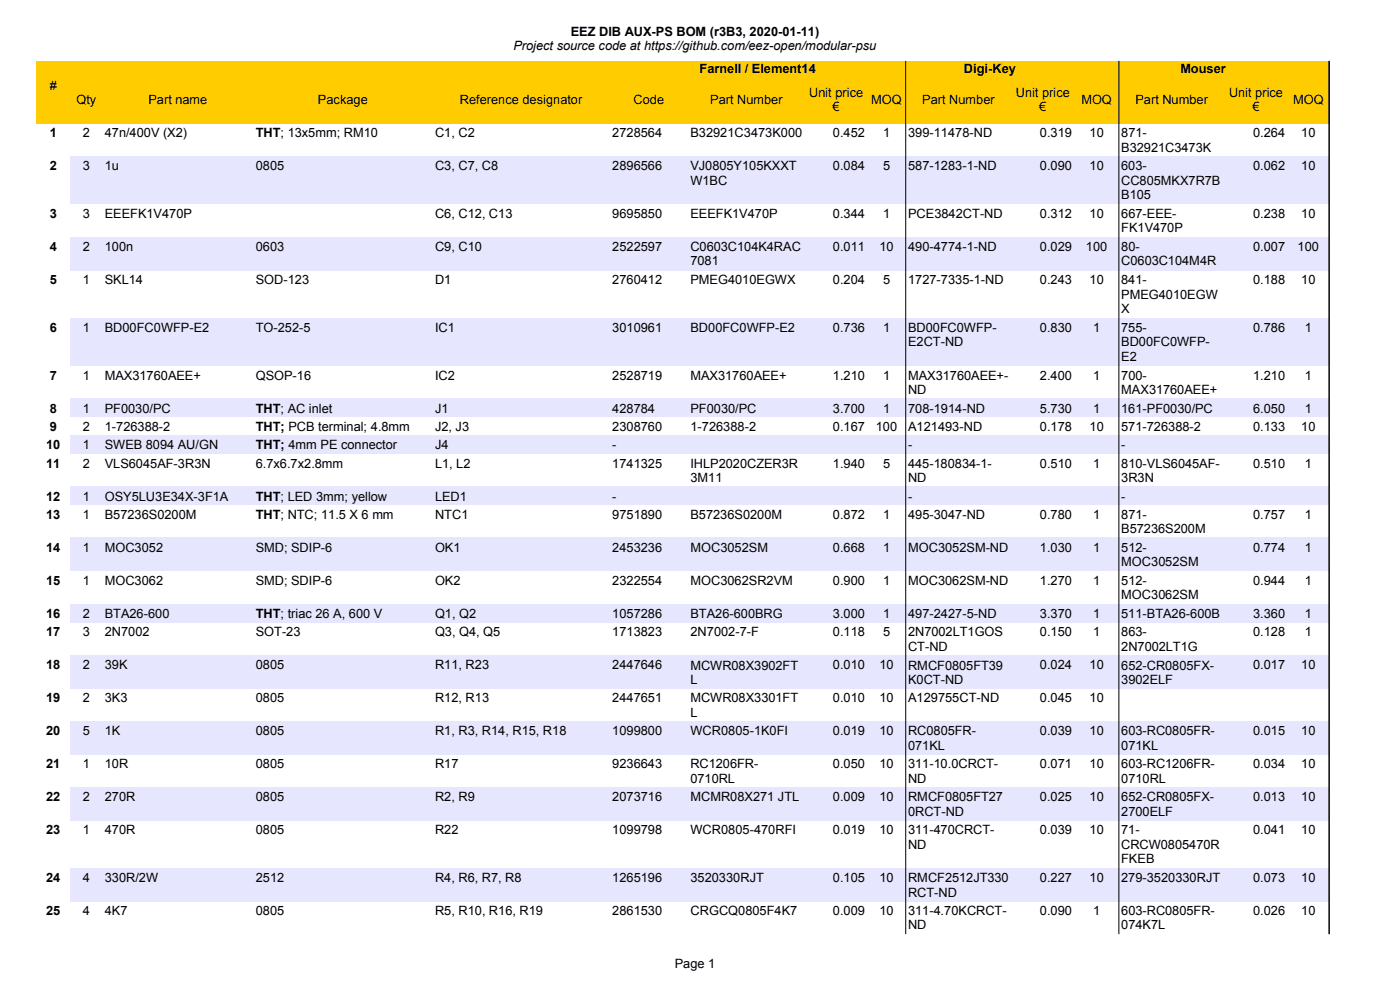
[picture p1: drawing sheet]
<svg xmlns="http://www.w3.org/2000/svg" width="297mm" height="210mm" viewBox="0 0 297 210" stroke-linecap="round" stroke-linejoin="round" font-family="sans-serif">
<defs><g id="words">
<g font-size="2.7">
<text x="108.9" y="10.6">Project source code at https://github.com/eez-open/modular-psu</text>
<text x="121.1" y="7.5">EEZ DIB AUX-PS BOM (r3B3, 2020-01-11)</text>
<text x="148.4" y="15.4">Farnell / Element14</text>
<text x="204.5" y="15.4">Digi-Key</text>
<text x="250.4" y="15.4">Mouser</text>
<text x="10.5" y="19">#</text>
<text x="16.2" y="22.1">Qty</text>
<text x="31.5" y="22.1">Part name</text>
<text x="67.5" y="22.1">Package</text>
<text x="97.5" y="22.1">Reference designator</text>
<text x="134.4" y="22.1">Code</text>
<text x="150.7" y="22.1">Part Number</text>
<text x="171.7" y="20.6">Unit price</text>
<text x="176.6" y="23.6">€</text>
<text x="184.8" y="22.1">MOQ</text>
<text x="195.6" y="22.1">Part Number</text>
<text x="215.5" y="20.6">Unit price</text>
<text x="220.5" y="23.6">€</text>
<text x="229.4" y="22.1">MOQ</text>
<text x="240.9" y="22.1">Part Number</text>
<text x="260.7" y="20.6">Unit price</text>
<text x="265.7" y="23.6">€</text>
<text x="274.3" y="22.1">MOQ</text>
<text x="10.5" y="29.1">1</text>
<text x="17.6" y="29.1">2</text>
<text x="22.2" y="29.1">47n/400V (X2)</text>
<text x="54.3" y="29.1">THT; 13x5mm; RM10</text>
<text x="92.3" y="29.1">C1, C2</text>
<text x="129.9" y="29.1">2728564</text>
<text x="146.5" y="29.1">B32921C3473K000</text>
<text x="176.7" y="29.1">0.452</text>
<text x="187.3" y="29.1">1</text>
<text x="192.7" y="29.1">399-11478-ND</text>
<text x="220.6" y="29.1">0.319</text>
<text x="231.1" y="29.1">10</text>
<text x="237.9" y="29.1">871-</text>
<text x="265.9" y="29.1">0.264</text>
<text x="276.1" y="29.1">10</text>
<text x="237.9" y="32.2">B32921C3473K</text>
<text x="10.5" y="36.2">2</text>
<text x="17.6" y="36.2">3</text>
<text x="22.2" y="36.2">1u</text>
<text x="54.3" y="36.2">0805</text>
<text x="92.3" y="36.2">C3, C7, C8</text>
<text x="129.9" y="36.2">2896566</text>
<text x="146.5" y="36.2">VJ0805Y105KXXT</text>
<text x="146.5" y="39.2">W1BC</text>
<text x="176.7" y="36.2">0.084</text>
<text x="187.3" y="36.2">5</text>
<text x="192.7" y="36.2">587-1283-1-ND</text>
<text x="220.6" y="36.2">0.090</text>
<text x="231.1" y="36.2">10</text>
<text x="237.8" y="36.2">603-</text>
<text x="237.8" y="39.2">CC805MKX7R7B</text>
<text x="265.9" y="36.2">0.062</text>
<text x="276.1" y="36.2">10</text>
<text x="10.5" y="46.3">3</text>
<text x="17.6" y="46.3">3</text>
<text x="22.2" y="46.3">EEEFK1V470P</text>
<text x="92.3" y="46.3">C6, C12, C13</text>
<text x="129.9" y="46.3">9695850</text>
<text x="146.5" y="46.3">EEEFK1V470P</text>
<text x="176.7" y="46.3">0.344</text>
<text x="187.3" y="46.3">1</text>
<text x="192.7" y="46.3">PCE3842CT-ND</text>
<text x="220.6" y="46.3">0.312</text>
<text x="231.1" y="46.3">10</text>
<text x="237.8" y="42.2">B105</text>
<text x="237.9" y="46.3">667-EEE-</text>
<text x="265.9" y="46.3">0.238</text>
<text x="276.1" y="46.3">10</text>
<text x="10.5" y="53.3">4</text>
<text x="17.6" y="53.3">2</text>
<text x="22.2" y="53.3">100n</text>
<text x="54.3" y="53.3">0603</text>
<text x="92.3" y="53.3">C9, C10</text>
<text x="129.9" y="53.3">2522597</text>
<text x="146.5" y="53.3">C0603C104K4RAC</text>
<text x="176.7" y="53.3">0.011</text>
<text x="186.5" y="53.3">10</text>
<text x="192.7" y="53.3">490-4774-1-ND</text>
<text x="220.6" y="53.3">0.029</text>
<text x="230.4" y="53.3">100</text>
<text x="237.9" y="49.3">FK1V470P</text>
<text x="237.9" y="53.3">80-</text>
<text x="265.9" y="53.3">0.007</text>
<text x="275.3" y="53.3">100</text>
<text x="146.5" y="56.3">7081</text>
<text x="237.9" y="56.3">C0603C104M4R</text>
<text x="10.5" y="60.3">5</text>
<text x="17.6" y="60.3">1</text>
<text x="22.2" y="60.3">SKL14</text>
<text x="54.3" y="60.3">SOD-123</text>
<text x="92.3" y="60.3">D1</text>
<text x="129.9" y="60.3">2760412</text>
<text x="146.5" y="60.3">PMEG4010EGWX</text>
<text x="176.7" y="60.3">0.204</text>
<text x="187.3" y="60.3">5</text>
<text x="192.7" y="60.3">1727-7335-1-ND</text>
<text x="220.6" y="60.3">0.243</text>
<text x="231.1" y="60.3">10</text>
<text x="237.8" y="60.3">841-</text>
<text x="237.8" y="63.3">PMEG4010EGW</text>
<text x="265.9" y="60.3">0.188</text>
<text x="276.1" y="60.3">10</text>
<text x="10.5" y="70.4">6</text>
<text x="17.6" y="70.4">1</text>
<text x="22.2" y="70.4">BD00FC0WFP-E2</text>
<text x="54.3" y="70.4">TO-252-5</text>
<text x="92.3" y="70.4">IC1</text>
<text x="129.9" y="70.4">3010961</text>
<text x="146.5" y="70.4">BD00FC0WFP-E2</text>
<text x="176.7" y="70.4">0.736</text>
<text x="187.3" y="70.4">1</text>
<text x="192.7" y="70.4">BD00FC0WFP-</text>
<text x="220.6" y="70.4">0.830</text>
<text x="231.9" y="70.4">1</text>
<text x="237.8" y="66.4">X</text>
<text x="237.8" y="70.4">755-</text>
<text x="265.9" y="70.4">0.786</text>
<text x="276.8" y="70.4">1</text>
<text x="192.7" y="73.4">E2CT-ND</text>
<text x="237.8" y="73.4">BD00FC0WFP-</text>
<text x="237.8" y="76.5">E2</text>
<text x="10.5" y="80.5">7</text>
<text x="17.6" y="80.5">1</text>
<text x="22.2" y="80.5">MAX31760AEE+</text>
<text x="54.3" y="80.5">QSOP-16</text>
<text x="92.3" y="80.5">IC2</text>
<text x="129.9" y="80.5">2528719</text>
<text x="146.5" y="80.5">MAX31760AEE+</text>
<text x="176.7" y="80.5">1.210</text>
<text x="187.3" y="80.5">1</text>
<text x="192.7" y="80.5">MAX31760AEE+-</text>
<text x="192.7" y="83.5">ND</text>
<text x="220.6" y="80.5">2.400</text>
<text x="231.9" y="80.5">1</text>
<text x="237.9" y="80.5">700-</text>
<text x="237.9" y="83.5">MAX31760AEE+</text>
<text x="265.9" y="80.5">1.210</text>
<text x="276.8" y="80.5">1</text>
<text x="10.5" y="87.5">8</text>
<text x="17.6" y="87.5">1</text>
<text x="22.2" y="87.5">PF0030/PC</text>
<text x="54.3" y="87.5">THT; AC inlet</text>
<text x="92.3" y="87.5">J1</text>
<text x="129.9" y="87.5">428784</text>
<text x="146.5" y="87.5">PF0030/PC</text>
<text x="176.7" y="87.5">3.700</text>
<text x="187.3" y="87.5">1</text>
<text x="192.7" y="87.5">708-1914-ND</text>
<text x="220.6" y="87.5">5.730</text>
<text x="231.9" y="87.5">1</text>
<text x="237.8" y="87.5">161-PF0030/PC</text>
<text x="265.9" y="87.5">6.050</text>
<text x="276.8" y="87.5">1</text>
<text x="9.8" y="95.3">10</text>
<text x="10.5" y="91.4">9</text>
<text x="17.6" y="91.4">2</text>
<text x="17.6" y="95.3">1</text>
<text x="22.2" y="91.4">1-726388-2</text>
<text x="22.2" y="95.3">SWEB 8094 AU/GN</text>
<text x="54.3" y="91.4">THT; PCB terminal; 4.8mm</text>
<text x="54.3" y="95.3">THT; 4mm PE connector</text>
<text x="92.3" y="91.4">J2, J3</text>
<text x="92.3" y="95.3">J4</text>
<text x="129.9" y="91.4">2308760</text>
<text x="129.9" y="95.3">-</text>
<text x="146.5" y="91.4">1-726388-2</text>
<text x="176.7" y="91.4">0.167</text>
<text x="185.8" y="91.4">100</text>
<text x="192.7" y="91.4">A121493-ND</text>
<text x="192.7" y="95.3">-</text>
<text x="220.6" y="91.4">0.178</text>
<text x="231.1" y="91.4">10</text>
<text x="237.8" y="91.4">571-726388-2</text>
<text x="237.8" y="95.3">-</text>
<text x="265.9" y="91.4">0.133</text>
<text x="276.1" y="91.4">10</text>
<text x="9.8" y="99.2">11</text>
<text x="17.6" y="99.2">2</text>
<text x="22.2" y="99.2">VLS6045AF-3R3N</text>
<text x="54.3" y="99.2">6.7x6.7x2.8mm</text>
<text x="92.3" y="99.2">L1, L2</text>
<text x="129.9" y="99.2">1741325</text>
<text x="146.5" y="99.2">IHLP2020CZER3R</text>
<text x="176.7" y="99.2">1.940</text>
<text x="187.3" y="99.2">5</text>
<text x="192.7" y="99.2">445-180834-1-</text>
<text x="220.6" y="99.2">0.510</text>
<text x="231.9" y="99.2">1</text>
<text x="237.9" y="99.2">810-VLS6045AF-</text>
<text x="265.9" y="99.2">0.510</text>
<text x="276.8" y="99.2">1</text>
<text x="9.8" y="106.2">12</text>
<text x="17.6" y="106.2">1</text>
<text x="22.2" y="106.2">OSY5LU3E34X-3F1A</text>
<text x="54.3" y="106.2">THT; LED 3mm; yellow</text>
<text x="92.3" y="106.2">LED1</text>
<text x="129.9" y="106.2">-</text>
<text x="146.5" y="102.2">3M11</text>
<text x="192.7" y="106.2">-</text>
<text x="192.7" y="102.2">ND</text>
<text x="237.8" y="106.2">-</text>
<text x="237.9" y="102.2">3R3N</text>
<text x="9.8" y="110.1">13</text>
<text x="17.6" y="110.1">1</text>
<text x="22.2" y="110.1">B57236S0200M</text>
<text x="54.3" y="110.1">THT; NTC; 11.5 X 6 mm</text>
<text x="92.3" y="110.1">NTC1</text>
<text x="129.9" y="110.1">9751890</text>
<text x="146.5" y="110.1">B57236S0200M</text>
<text x="176.7" y="110.1">0.872</text>
<text x="187.3" y="110.1">1</text>
<text x="192.7" y="110.1">495-3047-ND</text>
<text x="220.6" y="110.1">0.780</text>
<text x="231.9" y="110.1">1</text>
<text x="237.9" y="110.1">871-</text>
<text x="237.9" y="113.1">B57236S200M</text>
<text x="265.9" y="110.1">0.757</text>
<text x="276.8" y="110.1">1</text>
<text x="9.8" y="117.1">14</text>
<text x="17.6" y="117.1">1</text>
<text x="22.2" y="117.1">MOC3052</text>
<text x="54.3" y="117.1">SMD; SDIP-6</text>
<text x="92.3" y="117.1">OK1</text>
<text x="129.9" y="117.1">2453236</text>
<text x="146.5" y="117.1">MOC3052SM</text>
<text x="176.7" y="117.1">0.668</text>
<text x="187.3" y="117.1">1</text>
<text x="192.7" y="117.1">MOC3052SM-ND</text>
<text x="220.6" y="117.1">1.030</text>
<text x="231.9" y="117.1">1</text>
<text x="237.9" y="117.1">512-</text>
<text x="265.9" y="117.1">0.774</text>
<text x="276.8" y="117.1">1</text>
<text x="9.8" y="124.1">15</text>
<text x="17.6" y="124.1">1</text>
<text x="22.2" y="124.1">MOC3062</text>
<text x="54.3" y="124.1">SMD; SDIP-6</text>
<text x="92.3" y="124.1">OK2</text>
<text x="129.9" y="124.1">2322554</text>
<text x="146.5" y="124.1">MOC3062SR2VM</text>
<text x="176.7" y="124.1">0.900</text>
<text x="187.3" y="124.1">1</text>
<text x="192.7" y="124.1">MOC3062SM-ND</text>
<text x="220.6" y="124.1">1.270</text>
<text x="231.9" y="124.1">1</text>
<text x="237.9" y="120.2">MOC3052SM</text>
<text x="237.9" y="124.1">512-</text>
<text x="265.9" y="124.1">0.944</text>
<text x="276.8" y="124.1">1</text>
<text x="9.8" y="131.1">16</text>
<text x="17.6" y="131.1">2</text>
<text x="22.2" y="131.1">BTA26-600</text>
<text x="54.3" y="131.1">THT; triac 26 A, 600 V</text>
<text x="92.3" y="131.1">Q1, Q2</text>
<text x="129.9" y="131.1">1057286</text>
<text x="146.5" y="131.1">BTA26-600BRG</text>
<text x="176.7" y="131.1">3.000</text>
<text x="187.3" y="131.1">1</text>
<text x="192.7" y="131.1">497-2427-5-ND</text>
<text x="220.6" y="131.1">3.370</text>
<text x="231.9" y="131.1">1</text>
<text x="237.8" y="131.1">511-BTA26-600B</text>
<text x="237.9" y="127.1">MOC3062SM</text>
<text x="265.9" y="131.1">3.360</text>
<text x="276.8" y="131.1">1</text>
<text x="9.8" y="135">17</text>
<text x="17.6" y="135">3</text>
<text x="22.2" y="135">2N7002</text>
<text x="54.3" y="135">SOT-23</text>
<text x="92.3" y="135">Q3, Q4, Q5</text>
<text x="129.9" y="135">1713823</text>
<text x="146.5" y="135">2N7002-7-F</text>
<text x="176.7" y="135">0.118</text>
<text x="187.3" y="135">5</text>
<text x="192.7" y="135">2N7002LT1GOS</text>
<text x="220.6" y="135">0.150</text>
<text x="231.9" y="135">1</text>
<text x="237.9" y="135">863-</text>
<text x="265.9" y="135">0.128</text>
<text x="276.8" y="135">1</text>
<text x="9.8" y="142">18</text>
<text x="17.6" y="142">2</text>
<text x="22.2" y="142">39K</text>
<text x="54.3" y="142">0805</text>
<text x="92.3" y="142">R11, R23</text>
<text x="129.9" y="142">2447646</text>
<text x="146.5" y="142">MCWR08X3902FT</text>
<text x="176.7" y="142">0.010</text>
<text x="186.5" y="142">10</text>
<text x="192.7" y="138">CT-ND</text>
<text x="192.7" y="142">RMCF0805FT39</text>
<text x="220.6" y="142">0.024</text>
<text x="231.1" y="142">10</text>
<text x="237.9" y="138">2N7002LT1G</text>
<text x="237.9" y="142">652-CR0805FX-</text>
<text x="265.9" y="142">0.017</text>
<text x="276.1" y="142">10</text>
<text x="9.8" y="149">19</text>
<text x="17.6" y="149">2</text>
<text x="22.2" y="149">3K3</text>
<text x="54.3" y="149">0805</text>
<text x="92.3" y="149">R12, R13</text>
<text x="129.9" y="149">2447651</text>
<text x="146.5" y="145.1">L</text>
<text x="146.5" y="149">MCWR08X3301FT</text>
<text x="176.7" y="149">0.010</text>
<text x="186.5" y="149">10</text>
<text x="192.7" y="149">A129755CT-ND</text>
<text x="192.7" y="145.1">K0CT-ND</text>
<text x="220.6" y="149">0.045</text>
<text x="231.1" y="149">10</text>
<text x="237.9" y="145.1">3902ELF</text>
<text x="9.8" y="156">20</text>
<text x="17.6" y="156">5</text>
<text x="22.2" y="156">1K</text>
<text x="54.3" y="156">0805</text>
<text x="92.3" y="156">R1, R3, R14, R15, R18</text>
<text x="129.9" y="156">1099800</text>
<text x="146.5" y="156">WCR0805-1K0FI</text>
<text x="146.5" y="152">L</text>
<text x="176.7" y="156">0.019</text>
<text x="186.5" y="156">10</text>
<text x="192.7" y="156">RC0805FR-</text>
<text x="220.6" y="156">0.039</text>
<text x="231.1" y="156">10</text>
<text x="237.9" y="156">603-RC0805FR-</text>
<text x="265.9" y="156">0.015</text>
<text x="276.1" y="156">10</text>
<text x="192.7" y="159">071KL</text>
<text x="237.9" y="159">071KL</text>
<text x="9.8" y="163">21</text>
<text x="17.6" y="163">1</text>
<text x="22.2" y="163">10R</text>
<text x="54.3" y="163">0805</text>
<text x="92.3" y="163">R17</text>
<text x="129.9" y="163">9236643</text>
<text x="146.5" y="163">RC1206FR-</text>
<text x="146.5" y="166.1">0710RL</text>
<text x="176.7" y="163">0.050</text>
<text x="186.5" y="163">10</text>
<text x="192.7" y="163">311-10.0CRCT-</text>
<text x="192.7" y="166.1">ND</text>
<text x="220.6" y="163">0.071</text>
<text x="231.1" y="163">10</text>
<text x="237.9" y="163">603-RC1206FR-</text>
<text x="237.9" y="166.1">0710RL</text>
<text x="265.9" y="163">0.034</text>
<text x="276.1" y="163">10</text>
<text x="9.8" y="170">22</text>
<text x="17.6" y="170">2</text>
<text x="22.2" y="170">270R</text>
<text x="54.3" y="170">0805</text>
<text x="92.3" y="170">R2, R9</text>
<text x="129.9" y="170">2073716</text>
<text x="146.5" y="170">MCMR08X271 JTL</text>
<text x="176.7" y="170">0.009</text>
<text x="186.5" y="170">10</text>
<text x="192.7" y="170">RMCF0805FT27</text>
<text x="192.7" y="173">0RCT-ND</text>
<text x="220.6" y="170">0.025</text>
<text x="231.1" y="170">10</text>
<text x="237.9" y="170">652-CR0805FX-</text>
<text x="237.9" y="173">2700ELF</text>
<text x="265.9" y="170">0.013</text>
<text x="276.1" y="170">10</text>
<text x="9.8" y="177">23</text>
<text x="17.6" y="177">1</text>
<text x="22.2" y="177">470R</text>
<text x="54.3" y="177">0805</text>
<text x="92.3" y="177">R22</text>
<text x="129.9" y="177">1099798</text>
<text x="146.5" y="177">WCR0805-470RFI</text>
<text x="176.7" y="177">0.019</text>
<text x="186.5" y="177">10</text>
<text x="192.7" y="177">311-470CRCT-</text>
<text x="220.6" y="177">0.039</text>
<text x="231.1" y="177">10</text>
<text x="237.8" y="177">71-</text>
<text x="265.9" y="177">0.041</text>
<text x="276.1" y="177">10</text>
<text x="192.7" y="180.1">ND</text>
<text x="237.8" y="180.1">CRCW0805470R</text>
<text x="237.8" y="183.1">FKEB</text>
<text x="9.8" y="187.2">24</text>
<text x="17.6" y="187.2">4</text>
<text x="22.2" y="187.2">330R/2W</text>
<text x="54.3" y="187.2">2512</text>
<text x="92.3" y="187.2">R4, R6, R7, R8</text>
<text x="129.9" y="187.2">1265196</text>
<text x="146.5" y="187.2">3520330RJT</text>
<text x="176.7" y="187.2">0.105</text>
<text x="186.5" y="187.2">10</text>
<text x="192.7" y="187.2">RMCF2512JT330</text>
<text x="192.7" y="190.2">RCT-ND</text>
<text x="220.6" y="187.2">0.227</text>
<text x="231.1" y="187.2">10</text>
<text x="237.8" y="187.2">279-3520330RJT</text>
<text x="265.9" y="187.2">0.073</text>
<text x="276.1" y="187.2">10</text>
<text x="9.8" y="194.1">25</text>
<text x="17.6" y="194.1">4</text>
<text x="22.2" y="194.1">4K7</text>
<text x="54.3" y="194.1">0805</text>
<text x="92.3" y="194.1">R5, R10, R16, R19</text>
<text x="129.9" y="194.1">2861530</text>
<text x="146.5" y="194.1">CRGCQ0805F4K7</text>
<text x="176.7" y="194.1">0.009</text>
<text x="186.5" y="194.1">10</text>
<text x="192.7" y="194.1">311-4.70KCRCT-</text>
<text x="192.7" y="197.2">ND</text>
<text x="220.6" y="194.1">0.090</text>
<text x="231.9" y="194.1">1</text>
<text x="237.9" y="194.1">603-RC0805FR-</text>
<text x="237.9" y="197.2">074K7L</text>
<text x="265.9" y="194.1">0.026</text>
<text x="276.1" y="194.1">10</text>
<text x="143.2" y="205.2">Page 1</text>
</g>
</g></defs>
<path d="M7.6 12.9h274.3v13.3h-274.3z" fill-rule="evenodd" fill="#fc0"/>
<g fill="#e6e6ff">
<path d="M14.9 33.2h267v10.1h-267z" fill-rule="evenodd"/>
<path d="M14.9 50.3h267v7h-267z" fill-rule="evenodd"/>
<path d="M14.9 67.4h267v10.1h-267z" fill-rule="evenodd"/>
<path d="M14.9 84.5h267v3.9h-267z" fill-rule="evenodd"/>
<path d="M14.9 92.3h267v3.9h-267z" fill-rule="evenodd"/>
<path d="M14.9 103.2h267v3.9h-267z" fill-rule="evenodd"/>
<path d="M14.9 114.1h267v7h-267z" fill-rule="evenodd"/>
<path d="M14.9 128.1h267v3.9h-267z" fill-rule="evenodd"/>
<path d="M14.9 139h267v7h-267z" fill-rule="evenodd"/>
<path d="M14.9 153h267v7h-267z" fill-rule="evenodd"/>
<path d="M14.9 167h267v7h-267z" fill-rule="evenodd"/>
<path d="M14.9 184.1h267v7h-267z" fill-rule="evenodd"/>
</g>
<path d="M192.1 12.9v185.3M237.4 12.9v185.3M282 12.9v185.3" fill="none" stroke="#000" stroke-width=".21"/>
<use href="#words"/>
</svg>
